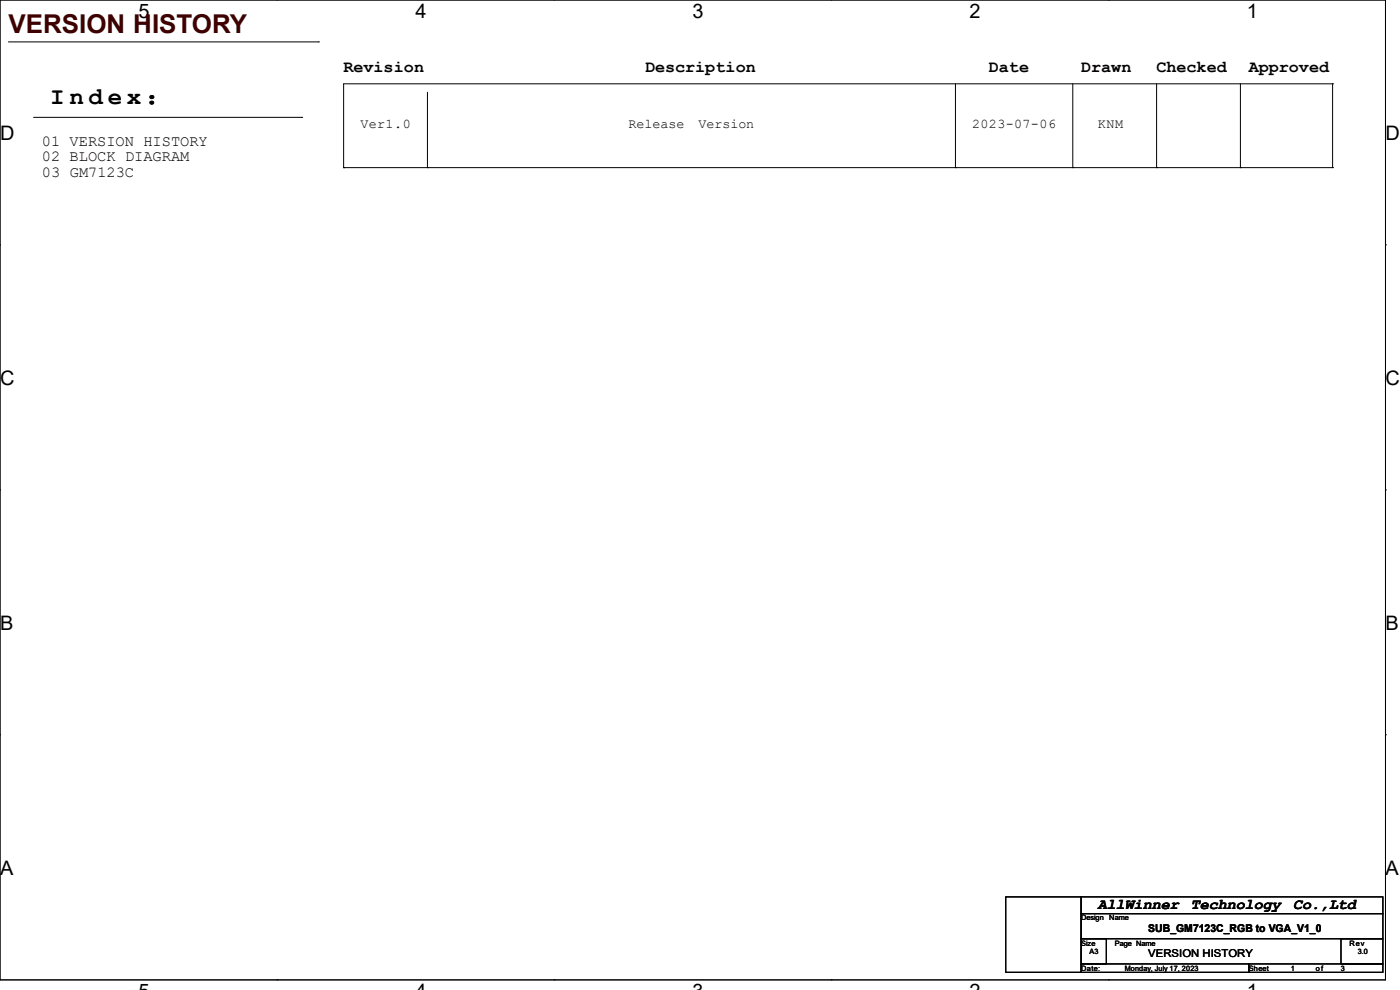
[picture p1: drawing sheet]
<svg xmlns="http://www.w3.org/2000/svg" width="297mm" height="210mm" viewBox="0 0 297 210" stroke-linecap="round" stroke-linejoin="round" font-family="sans-serif">
<defs><g id="words">
<text font-size="5.5" fill="#400000" x="1.8" y="6.9">VERSION HISTORY</text>
<text font-size="5.1" x="10.7" y="22.1">I n d e x ：</text>
<g font-size="4.2">
<text x="29.4" y="3.8">5</text>
<text x="88.1" y="3.8">4</text>
<text x="146.9" y="3.8">3</text>
<text x="205.7" y="3.8">2</text>
<text x="264.5" y="3.8">1</text>
<text x="0" y="29.8">D</text>
<text x="293.9" y="29.8">D</text>
<text x="0" y="81.7">C</text>
<text x="293.9" y="81.7">C</text>
<text x="0" y="133.7">B</text>
<text x="293.9" y="133.7">B</text>
<text x="0" y="185.6">A</text>
<text x="293.9" y="185.6">A</text>
</g>
<g font-size="3.6">
<text x="72.9" y="15.4">Revision</text>
<text x="136.9" y="15.4">Description</text>
<text x="209.8" y="15.4">Date</text>
<text x="229.4" y="15.4">Drawn</text>
<text x="245.4" y="15.4">Checked</text>
<text x="264.9" y="15.4">Approved</text>
</g>
<g font-size="3.3">
<text x="8.9" y="31">01 VERSION HISTORY</text>
<text x="8.9" y="34.2">02 BLOCK DIAGRAM</text>
<text x="8.9" y="37.5">03 GM7123C</text>
</g>
<g font-size="3.2">
<text x="232.9" y="192.9">AllWinner</text>
<text x="252.6" y="192.9">Technology</text>
<text x="274.3" y="192.9">Co.,Ltd</text>
</g>
<g font-size="2.8">
<text x="76.5" y="27.1">Ver1.0</text>
<text x="133.3" y="27.1">Release</text>
<text x="148.2" y="27.1">Version</text>
<text x="206.2" y="27.1">2023-07-06</text>
<text x="232.9" y="27.1">KNM</text>
</g>
<g font-size="2.3">
<text x="243.6" y="197.7">SUB_GM7123C_RGB to VGA_V1_0</text>
<text x="243.6" y="203">VERSION HISTORY</text>
</g>
<g font-size="1.6">
<text x="229.4" y="195.2">Design</text>
<text x="235.3" y="195.2">Name</text>
<text x="229.4" y="200.6">Size</text>
<text x="231.1" y="202.4">A3</text>
<text x="236.5" y="200.6">Page Name</text>
<text x="286.3" y="200.6">Rev</text>
<text x="288" y="202.4">3.0</text>
<text x="229.4" y="205.9">Date:</text>
<text x="238.6" y="205.9">Monday, July 17, 2023</text>
<text x="264.9" y="205.9">Sheet</text>
<text x="273.8" y="205.9">1</text>
<text x="279.1" y="205.9">o f</text>
<text x="284.5" y="205.9">3</text>
</g>
</g></defs>
<g fill="none" stroke="#000" stroke-width=".21">
<path d="M0 0h293.9v207.9h-293.9zM1.8 8.9h65.8M58.8 0h.1M67.6 8.9h.1M90.7 19.6v16M117.6 0h.1M176.3 0h.1M202.7 17.8v17.8M227.6 17.8v17.8M235.1 0h.1M245.4 17.8v17.8M263.1 17.8v17.8"/>
<path d="M282.7 17.8h.1M282.7 17.8h-209.8v17.8M282.7 17.8v17.8M7.1 24.9h56.9M64 24.9h.1M72.9 35.6h.1M72.9 35.6h209.8M90.7 35.6h.1M202.7 35.6h.1M227.6 35.6h.1M245.4 35.6h.1M263.1 35.6h.1"/>
<path d="M282.7 35.6h.1M0 51.9h.1M293.9 51.9h.1M0 103.9h.1M293.9 103.9h.1M0 155.9h.1M293.9 155.9h.1M213.4 190.2h16v16h-16zM229.4 190.2h64v3.6h-64zM229.4 193.8h64v5.3h-64zM229.4 199.1h5.3v5.4h-5.3zM284.5 199.1h8.9v5.4h-8.9z"/>
<path d="M58.8 207.9h.1M117.6 207.9h.1M176.3 207.9h.1M229.4 204.5h35.5v1.7h-35.5zM235.1 207.9h.1M264.9 204.5h28.5v1.7h-28.5z"/>
</g>
<use href="#words"/>
</svg>
